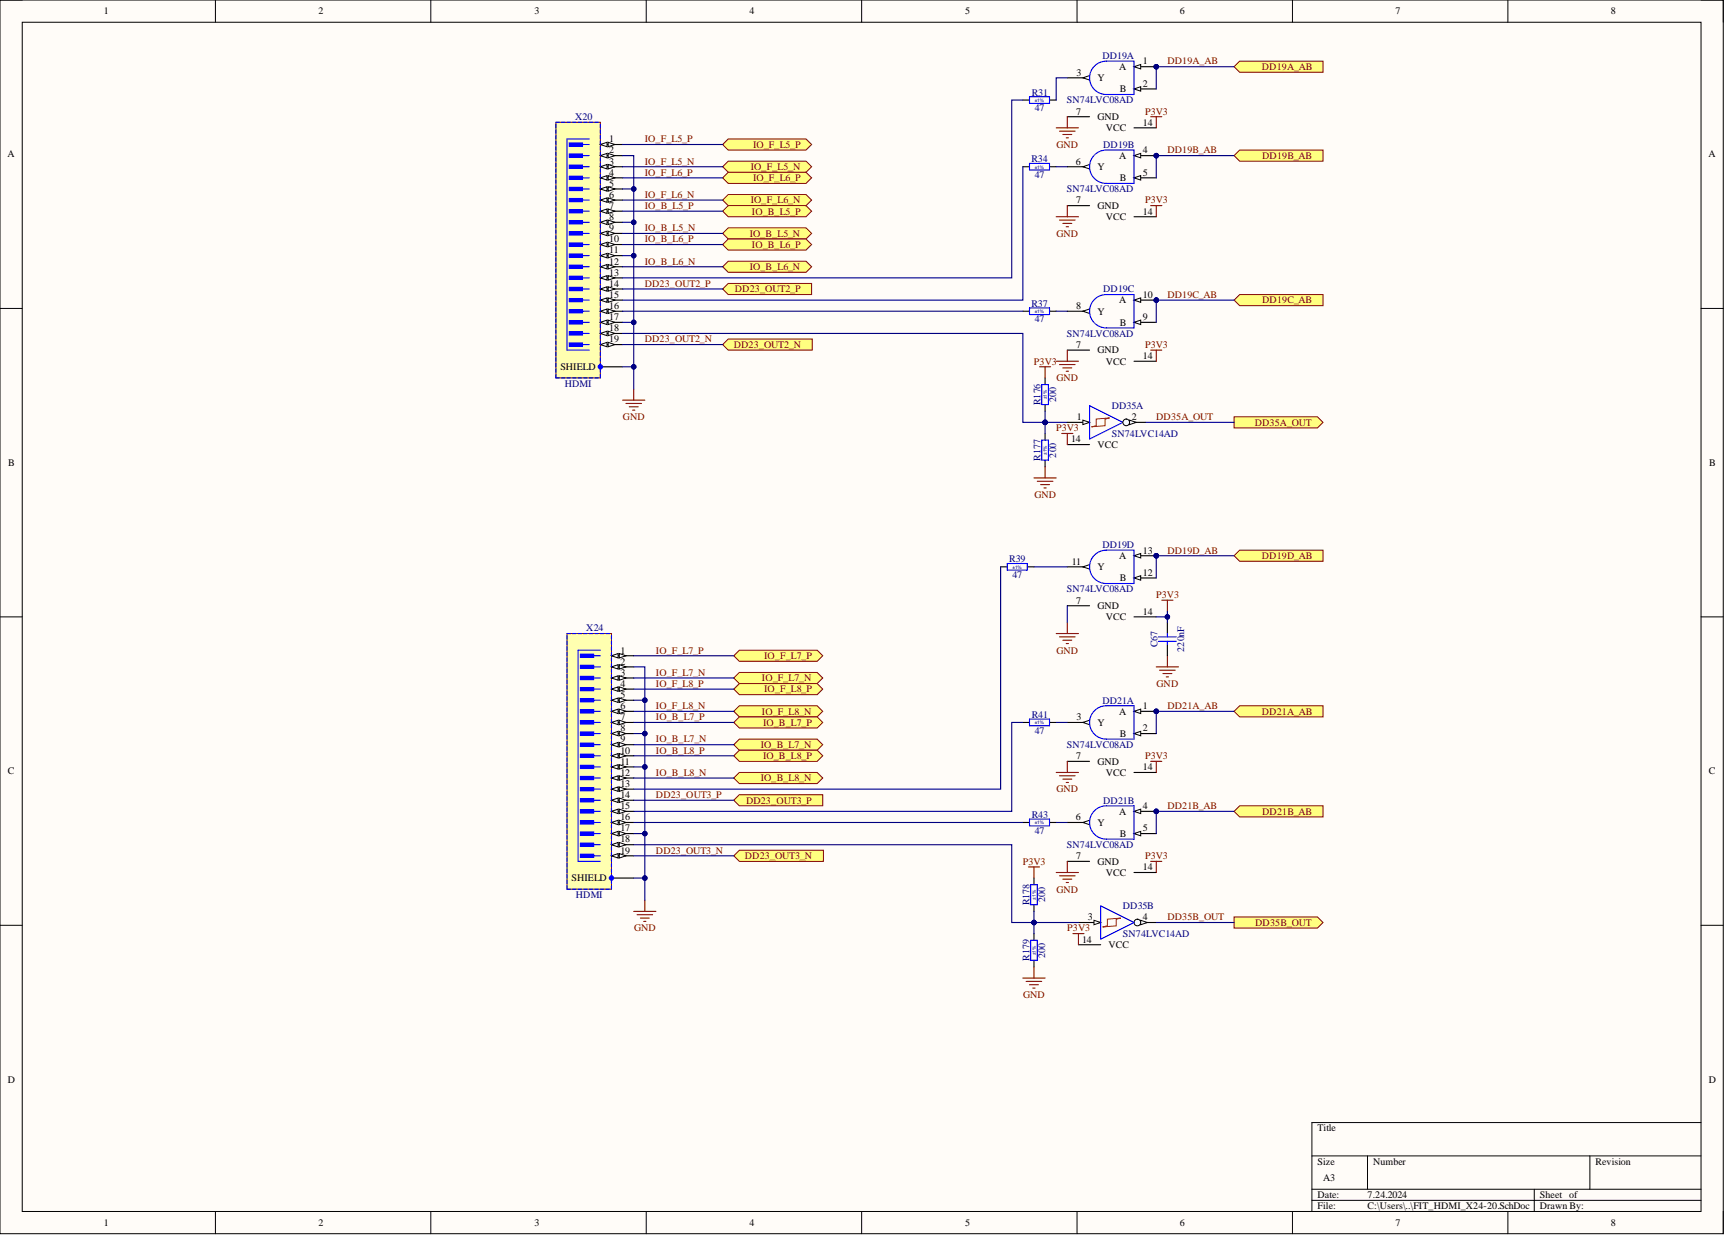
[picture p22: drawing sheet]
<svg xmlns="http://www.w3.org/2000/svg" width="393mm" height="282mm" viewBox="0 0 393 282" stroke-linecap="round" stroke-linejoin="round" font-family="sans-serif">
<defs><g id="words">
<g font-size="2.3">
<text x="23.7" y="3.3">1</text>
<text x="72.6" y="3.3">2</text>
<text x="121.9" y="3.3">3</text>
<text x="170.9" y="3.3">4</text>
<text x="220.1" y="3.3">5</text>
<text x="269.1" y="3.3">6</text>
<text x="318.2" y="3.3">7</text>
<text x="367.3" y="3.3">8</text>
<text x="245.5" y="17.2">3</text>
<text x="255.2" y="16">A</text>
<text x="260.6" y="14.7">1</text>
<text x="250.2" y="18.5">Y</text>
<text x="255.4" y="21">B</text>
<text x="260.6" y="19.8">2</text>
<text x="245.4" y="26.1">7</text>
<text x="250.2" y="27.4">GND</text>
<text x="252.2" y="29.9">VCC</text>
<text x="260.6" y="28.6">14</text>
<text x="1.7" y="35.9">A</text>
<text x="138.9" y="32.4">1</text>
<text x="138.9" y="35">2</text>
<text x="260.6" y="35">4</text>
<text x="389.6" y="35.9">A</text>
<text x="138.9" y="37.5">3</text>
<text x="138.9" y="40.1">4</text>
<text x="245.3" y="37.5">6</text>
<text x="250.2" y="38.8">Y</text>
<text x="255.2" y="36.3">A</text>
<text x="255.4" y="41.3">B</text>
<text x="260.6" y="40.1">5</text>
<text x="138.9" y="42.6">5</text>
<text x="138.9" y="45.1">6</text>
<text x="138.9" y="47.7">7</text>
<text x="245.4" y="46.4">7</text>
<text x="250.2" y="47.7">GND</text>
<text x="138.9" y="50.2">8</text>
<text x="138.9" y="52.7">9</text>
<text x="252.2" y="50.2">VCC</text>
<text x="260.6" y="48.9">14</text>
<text x="138.9" y="55.3">10</text>
<text x="138.9" y="57.8">11</text>
<text x="138.9" y="60.3">12</text>
<text x="138.9" y="62.9">13</text>
<text x="138.9" y="65.4">14</text>
<text x="138.9" y="67.9">15</text>
<text x="138.9" y="70.5">16</text>
<text x="245.4" y="70.5">8</text>
<text x="250.2" y="71.7">Y</text>
<text x="255.2" y="69.2">A</text>
<text x="260.6" y="67.9">10</text>
<text x="138.9" y="73">17</text>
<text x="138.9" y="75.5">18</text>
<text x="255.4" y="74.3">B</text>
<text x="260.6" y="73">9</text>
<text x="138.9" y="78.1">19</text>
<text x="245.4" y="79.3">7</text>
<text x="250.2" y="80.6">GND</text>
<text x="252.2" y="83.1">VCC</text>
<text x="260.6" y="81.9">14</text>
<text x="127.8" y="84.4">SHIELD</text>
<text x="245.6" y="95.8">1</text>
<text x="258.1" y="95.8">2</text>
<text x="244.2" y="100.9">14</text>
<text x="1.9" y="106.3">B</text>
<text x="250.2" y="102.2">VCC</text>
<text x="389.7" y="106.3">B</text>
<text x="244.4" y="128.8">11</text>
<text x="250.2" y="130">Y</text>
<text x="255.2" y="127.5">A</text>
<text x="260.6" y="126.2">13</text>
<text x="260.6" y="131.3">12</text>
<text x="245.4" y="137.6">7</text>
<text x="255.4" y="132.6">B</text>
<text x="250.2" y="138.9">GND</text>
<text x="252.2" y="141.4">VCC</text>
<text x="260.6" y="140.2">14</text>
<text x="141.5" y="149">1</text>
<text x="141.5" y="151.6">2</text>
<text x="141.5" y="154.1">3</text>
<text x="141.5" y="156.6">4</text>
<text x="141.5" y="159.2">5</text>
<text x="141.5" y="161.7">6</text>
<text x="260.6" y="161.7">1</text>
<text x="141.5" y="164.2">7</text>
<text x="141.5" y="166.8">8</text>
<text x="245.5" y="164.2">3</text>
<text x="250.2" y="165.5">Y</text>
<text x="255.2" y="163">A</text>
<text x="260.6" y="166.8">2</text>
<text x="141.5" y="169.3">9</text>
<text x="141.5" y="171.9">10</text>
<text x="245.4" y="173.1">7</text>
<text x="255.4" y="168.1">B</text>
<text x="1.8" y="176.6">C</text>
<text x="141.5" y="174.4">11</text>
<text x="141.5" y="176.9">12</text>
<text x="141.5" y="179.5">13</text>
<text x="250.2" y="174.4">GND</text>
<text x="252.2" y="176.9">VCC</text>
<text x="260.6" y="175.7">14</text>
<text x="389.7" y="176.6">C</text>
<text x="141.5" y="182">14</text>
<text x="141.5" y="184.5">15</text>
<text x="255.2" y="185.8">A</text>
<text x="260.6" y="184.5">4</text>
<text x="141.5" y="187.1">16</text>
<text x="141.5" y="189.6">17</text>
<text x="245.3" y="187.1">6</text>
<text x="250.2" y="188.3">Y</text>
<text x="255.4" y="190.9">B</text>
<text x="260.6" y="189.6">5</text>
<text x="141.5" y="192.1">18</text>
<text x="141.5" y="194.7">19</text>
<text x="245.4" y="195.9">7</text>
<text x="250.2" y="197.2">GND</text>
<text x="130.3" y="201">SHIELD</text>
<text x="252.2" y="199.7">VCC</text>
<text x="260.6" y="198.5">14</text>
<text x="248" y="209.9">3</text>
<text x="260.6" y="209.9">4</text>
<text x="246.8" y="214.9">14</text>
<text x="252.8" y="216.2">VCC</text>
<text x="1.8" y="247">D</text>
<text x="389.7" y="247">D</text>
<text x="300.4" y="258">Title</text>
<text x="300.4" y="265.6">Size</text>
<text x="301.7" y="269.4">A3</text>
<text x="313.1" y="265.6">Number</text>
<text x="363.8" y="265.6">Revision</text>
<text x="300.4" y="273.2">Date:</text>
<text x="300.4" y="275.8">File:</text>
<text x="311.8" y="273.2">7.24.2024</text>
<text x="311.8" y="275.8">C:\Users\..\FIT_HDMI_X24-20.SchDoc</text>
<text x="351.1" y="273.2">Sheet of</text>
<text x="351.1" y="275.8">Drawn By:</text>
<text x="23.7" y="279.6">1</text>
<text x="72.6" y="279.6">2</text>
<text x="121.9" y="279.6">3</text>
<text x="170.9" y="279.6">4</text>
<text x="220.1" y="279.6">5</text>
<text x="269.1" y="279.6">6</text>
<text x="318.2" y="279.6">7</text>
<text x="367.3" y="279.6">8</text>
</g>
<g font-size="2.3" fill="#000080">
<text x="251.4" y="13.4">DD19A</text>
<text x="235.3" y="21.8">R31</text>
<text x="243.3" y="23.6">SN74LVC08AD</text>
<text x="131.2" y="27.4">X20</text>
<text x="235.9" y="25.4">47</text>
<text x="251.6" y="33.7">DD19B</text>
<text x="235.2" y="37">R34</text>
<text x="235.9" y="40.6">47</text>
<text x="243.3" y="43.9">SN74LVC08AD</text>
<text x="235.2" y="70">R37</text>
<text x="251.6" y="66.7">DD19C</text>
<text x="235.9" y="73.5">47</text>
<text x="243.3" y="76.8">SN74LVC08AD</text>
<text x="128.8" y="88.2">HDMI</text>
<text x="237.3" y="92.4" transform="rotate(-90 237.3 92.4)">R176</text>
<text x="240.8" y="91.7" transform="rotate(-90 240.8 91.7)">200</text>
<text x="253.5" y="93.3">DD35A</text>
<text x="253.5" y="99.6">SN74LVC14AD</text>
<text x="237.3" y="105.1" transform="rotate(-90 237.3 105.1)">R177</text>
<text x="240.8" y="104.3" transform="rotate(-90 240.8 104.3)">200</text>
<text x="251.4" y="125">DD19D</text>
<text x="230.1" y="128.3">R39</text>
<text x="230.9" y="131.8">47</text>
<text x="243.3" y="135.1">SN74LVC08AD</text>
<text x="133.7" y="144">X24</text>
<text x="263.9" y="147.6" transform="rotate(-90 263.9 147.6)">C67</text>
<text x="270" y="148.6" transform="rotate(-90 270 148.6)">220nF</text>
<text x="251.4" y="160.4">DD21A</text>
<text x="235.3" y="163.7">R41</text>
<text x="235.9" y="167.3">47</text>
<text x="243.3" y="170.6">SN74LVC08AD</text>
<text x="251.6" y="183.3">DD21B</text>
<text x="235.3" y="186.6">R43</text>
<text x="235.9" y="190.1">47</text>
<text x="243.3" y="193.4">SN74LVC08AD</text>
<text x="131.3" y="204.8">HDMI</text>
<text x="234.8" y="206.5" transform="rotate(-90 234.8 206.5)">R178</text>
<text x="238.3" y="205.7" transform="rotate(-90 238.3 205.7)">200</text>
<text x="256.1" y="207.3">DD35B</text>
<text x="256.1" y="213.7">SN74LVC14AD</text>
<text x="234.8" y="219.2" transform="rotate(-90 234.8 219.2)">R179</text>
<text x="238.3" y="218.4" transform="rotate(-90 238.3 218.4)">200</text>
</g>
<g font-size="2.3" fill="#800000">
<text x="266.2" y="14.7">DD19A_AB</text>
<text x="287.7" y="16">DD19A_AB</text>
<text x="261.1" y="26.1">P3V3</text>
<text x="147" y="32.4">IO_F_L5_P</text>
<text x="171.7" y="33.7">IO_F_L5_P</text>
<text x="240.9" y="33.7">GND</text>
<text x="266.2" y="35">DD19B_AB</text>
<text x="147" y="37.5">IO_F_L5_N</text>
<text x="147" y="40.1">IO_F_L6_P</text>
<text x="171.2" y="38.8">IO_F_L5_N</text>
<text x="171.7" y="41.3">IO_F_L6_P</text>
<text x="287.8" y="36.3">DD19B_AB</text>
<text x="147" y="45.1">IO_F_L6_N</text>
<text x="147" y="47.7">IO_B_L5_P</text>
<text x="171.2" y="46.4">IO_F_L6_N</text>
<text x="261.1" y="46.4">P3V3</text>
<text x="147" y="52.7">IO_B_L5_N</text>
<text x="171" y="54">IO_B_L5_N</text>
<text x="171.5" y="48.9">IO_B_L5_P</text>
<text x="240.9" y="54">GND</text>
<text x="147" y="55.3">IO_B_L6_P</text>
<text x="171.5" y="56.5">IO_B_L6_P</text>
<text x="147" y="65.4">DD23_OUT2_P</text>
<text x="147" y="60.3">IO_B_L6_N</text>
<text x="171" y="61.6">IO_B_L6_N</text>
<text x="167.6" y="66.7">DD23_OUT2_P</text>
<text x="266.2" y="67.9">DD19C_AB</text>
<text x="287.8" y="69.2">DD19C_AB</text>
<text x="147" y="78.1">DD23_OUT2_N</text>
<text x="167.3" y="79.3">DD23_OUT2_N</text>
<text x="235.8" y="83.1">P3V3</text>
<text x="261.1" y="79.3">P3V3</text>
<text x="240.9" y="86.9">GND</text>
<text x="142.1" y="95.8">GND</text>
<text x="263.7" y="95.8">DD35A_OUT</text>
<text x="240.8" y="98.3">P3V3</text>
<text x="286.1" y="97.1">DD35A_OUT</text>
<text x="235.9" y="113.6">GND</text>
<text x="266.2" y="126.2">DD19D_AB</text>
<text x="287.7" y="127.5">DD19D_AB</text>
<text x="263.7" y="136.4">P3V3</text>
<text x="149.6" y="149">IO_F_L7_P</text>
<text x="240.9" y="149">GND</text>
<text x="149.6" y="154.1">IO_F_L7_N</text>
<text x="173.7" y="155.4">IO_F_L7_N</text>
<text x="174.3" y="150.3">IO_F_L7_P</text>
<text x="149.6" y="156.6">IO_F_L8_P</text>
<text x="149.6" y="161.7">IO_F_L8_N</text>
<text x="174.3" y="157.9">IO_F_L8_P</text>
<text x="263.7" y="156.6">GND</text>
<text x="266.2" y="161.7">DD21A_AB</text>
<text x="149.6" y="164.2">IO_B_L7_P</text>
<text x="173.7" y="163">IO_F_L8_N</text>
<text x="174" y="165.5">IO_B_L7_P</text>
<text x="287.7" y="163">DD21A_AB</text>
<text x="149.6" y="169.3">IO_B_L7_N</text>
<text x="149.6" y="171.9">IO_B_L8_P</text>
<text x="173.5" y="170.6">IO_B_L7_N</text>
<text x="174" y="173.1">IO_B_L8_P</text>
<text x="261.1" y="173.1">P3V3</text>
<text x="149.6" y="176.9">IO_B_L8_N</text>
<text x="173.5" y="178.2">IO_B_L8_N</text>
<text x="149.6" y="182">DD23_OUT3_P</text>
<text x="170.1" y="183.3">DD23_OUT3_P</text>
<text x="240.9" y="180.7">GND</text>
<text x="266.2" y="184.5">DD21B_AB</text>
<text x="287.8" y="185.8">DD21B_AB</text>
<text x="149.6" y="194.7">DD23_OUT3_N</text>
<text x="169.9" y="195.9">DD23_OUT3_N</text>
<text x="233.2" y="197.2">P3V3</text>
<text x="261.1" y="195.9">P3V3</text>
<text x="240.9" y="203.5">GND</text>
<text x="266.2" y="209.9">DD35B_OUT</text>
<text x="144.6" y="212.4">GND</text>
<text x="243.4" y="212.4">P3V3</text>
<text x="286.2" y="211.1">DD35B_OUT</text>
<text x="233.3" y="227.6">GND</text>
</g>
<g font-size="1.1" fill="#000080">
<text x="235.9" y="23.2">±1%</text>
<text x="235.9" y="38.4">±1%</text>
<text x="235.9" y="71.4">±1%</text>
<text x="238.7" y="91.1" transform="rotate(-90 238.7 91.1)">±1%</text>
<text x="238.7" y="103.8" transform="rotate(-90 238.7 103.8)">±1%</text>
<text x="230.9" y="129.7">±1%</text>
<text x="235.9" y="165.2">±1%</text>
<text x="235.9" y="188">±1%</text>
<text x="236.2" y="205.1" transform="rotate(-90 236.2 205.1)">±1%</text>
<text x="236.2" y="217.8" transform="rotate(-90 236.2 217.8)">±1%</text>
</g>
</g></defs>
<path d="M0 0h393v281.3h-393z" fill-rule="evenodd" fill="#fffcf8"/>
<path d="M0 0h393v281.3h-393z" fill="none" stroke="#000" stroke-width=".23"/>
<path d="M5.1 5.1h382.8v271.2h-382.8z" fill-rule="evenodd" fill="#fffcf8"/>
<g fill="none" stroke="#000" stroke-width=".23">
<path d="M0 0h5.1M5.1 5.1h382.8v271.2h-382.8zM49.1 0v5.1M98.2 0v5.1M147.4 0v5.1M196.5 0v5.1M245.6 0v5.1M294.7 0v5.1M343.8 0v5.1M387.9 0h5.1v5.1M0 70.3h5.1M387.9 70.3h5.1"/>
<path d="M0 140.7h5.1M387.9 140.7h5.1M0 211h5.1M387.9 211h5.1M387.9 256h-88.7v20.3M49.1 276.3v5M98.2 276.3v5M147.4 276.3v5M196.5 276.3v5M245.6 276.3v5M294.7 276.3v5M299.2 263.6h88.7"/>
<path d="M299.2 271.2h88.7M299.2 273.7h88.7M311.8 263.6v7.6M343.8 276.3v5M349.9 271.2v5.1M362.5 263.6v7.6M393 276.3v5"/>
</g>
<g fill="none" stroke="#000" stroke-width=".25">
<path d="M233.2 22.8h1.6M233.2 38h1.6M239.3 22.8h1.5M239.3 38h1.5M233.2 71h1.6M239.3 71h1.5M238.3 86.2v1.5M238.3 92.3v1.5M238.3 98.9v1.5M238.3 104.9v1.6M228.2 129.3h1.5M234.3 129.3h1.5"/>
<path d="M233.2 164.8h1.6M239.3 164.8h1.5M233.2 187.6h1.6M239.3 187.6h1.5M235.8 200.2v1.6M235.8 206.3v1.5M235.8 212.9v1.5M235.8 219v1.5"/>
</g>
<path d="M234.8 22.1h4.5v1.5h-4.5zM234.8 37.3h4.5v1.5h-4.5zM234.8 70.2h4.5v1.5h-4.5zM237.5 87.7h1.6v4.6h-1.6zM237.5 100.4h1.6v4.5h-1.6zM229.7 128.5h4.6v1.5h-4.6zM234.8 164h4.5v1.5h-4.5zM234.8 186.8h4.5v1.5h-4.5zM235 201.8h1.5v4.5h-1.5zM235 214.4h1.5v4.6h-1.5z" fill="none" stroke="#00f" stroke-width=".25"/>
<circle cx="263.7" cy="126.7" r=".51" fill="#000080"/>
<circle cx="263.7" cy="126.7" r=".51" fill="none" stroke="#000080" stroke-width=".23"/>
<path d="M243.4 129.3h5" fill="none" stroke="#000" stroke-width=".25"/>
<path d="M246.9 129.3l1.5-.5v1z" fill="#f8fcff"/>
<path d="M246.9 129.3l1.5-.5v1z" fill="none" stroke="#000" stroke-width=".23"/>
<path d="M258.6 126.7h5.1" fill="none" stroke="#000" stroke-width=".25"/>
<path d="M258.6 126.7l1.5-.5v1z" fill="#f8fcff"/>
<path d="M258.6 126.7l1.5-.5v1z" fill="none" stroke="#000" stroke-width=".23"/>
<circle cx="263.7" cy="126.7" r=".51" fill="#000080"/>
<circle cx="263.7" cy="126.7" r=".51" fill="none" stroke="#000080" stroke-width=".23"/>
<path d="M258.6 131.8h5.1" fill="none" stroke="#000" stroke-width=".25"/>
<path d="M258.6 131.8l1.5-.5v1z" fill="#f8fcff"/>
<path d="M258.6 131.8l1.5-.5v1z" fill="none" stroke="#000" stroke-width=".23"/>
<path d="M249.6 126.6a3.8 3.8 0 0 1 2.7-1.1h6.3v7.6h-6.3a3.8 3.8 0 0 1-3.6-2.4 3.8 3.8 0 0 1 .9-4.1z" fill="none" stroke="#00f" stroke-width=".25"/>
<path d="M243.4 138.1h5M258.6 140.7h5.1M245.9 215.4h5.1M258.6 210.4h5.1" fill="none" stroke="#000" stroke-width=".25"/>
<circle cx="259.3" cy="210.4" r=".76" fill="#f8fcff"/>
<circle cx="259.4" cy="210.4" r=".76" fill="none" stroke="#000" stroke-width=".23"/>
<path d="M260.1 209.9l1.5 .5-1.5 .5z" fill="#f8fcff"/>
<path d="M260.1 209.9l1.5 .5-1.5 .5z" fill="none" stroke="#000" stroke-width=".23"/>
<path d="M245.9 210.4h5.1" fill="none" stroke="#000" stroke-width=".25"/>
<path d="M249.5 209.9l1.5 .5-1.5 .5z" fill="#f8fcff"/>
<path d="M249.5 209.9l1.5 .5-1.5 .5z" fill="none" stroke="#000" stroke-width=".23"/>
<path d="M251 206.6l7.6 3.8-7.6 3.8z" fill="none" stroke="#00f" stroke-width=".25"/>
<path d="M252.5 209.6l3-.2-1 .2v1.5l-3 .3 1-.3z" fill="none" stroke="#f00" stroke-width=".23"/>
<g fill="none" stroke="#800000" stroke-width=".25">
<path d="M142 91.3h5M142.7 92h3.6M143.5 92.8h2M144.3 93.5h.5M144.5 88.7v2.6M237 83.6h2.6M238.3 83.6v2.6M235.8 109h5M236.5 109.8h3.6M237.3 110.5h2M238.1 111.3h.5M238.3 106.5v2.5"/>
<path d="M264.9 136.9h2.6M266.2 136.9v2.5M240.8 144.5h5.1M241.6 145.2h3.6M242.4 146h2M243.1 146.8h.5M243.4 141.9v2.6M263.7 152.1h5M264.4 152.8h3.6M265.2 153.6h2M265.9 154.4h.5M266.2 149.5v2.6"/>
<path d="M234.5 197.7h2.5M235.8 197.7v2.5M233.2 223.1h5.1M234 223.8h3.5M234.8 224.6h2M235.5 225.3h.5M235.8 220.5v2.6"/>
</g>
<path d="M126.8 27.9h10.1v58.3h-10.1z" fill-rule="evenodd" fill="#ffffb0"/>
<path d="M126.8 27.9h10.1v58.3h-10.1z" fill="none" stroke="#800000" stroke-width=".23"/>
<path d="M136.9 33h5.1" fill="none" stroke="#000" stroke-width=".25"/>
<path d="M136.9 33l1.5-.6v1.1z" fill="#f8fcff"/>
<path d="M136.9 33l1.5-.6v1.1z" fill="none" stroke="#000" stroke-width=".23"/>
<path d="M138.7 32.4l1.5 .6-1.5 .5z" fill="#f8fcff"/>
<path d="M138.7 32.4l1.5 .6-1.5 .5z" fill="none" stroke="#000" stroke-width=".23"/>
<path d="M136.9 35.5h5.1" fill="none" stroke="#000" stroke-width=".25"/>
<path d="M136.9 35.5l1.5-.5v1z" fill="#f8fcff"/>
<path d="M136.9 35.5l1.5-.5v1z" fill="none" stroke="#000" stroke-width=".23"/>
<path d="M138.7 35l1.5 .5-1.5 .5z" fill="#f8fcff"/>
<path d="M138.7 35l1.5 .5-1.5 .5z" fill="none" stroke="#000" stroke-width=".23"/>
<path d="M136.9 38h5.1" fill="none" stroke="#000" stroke-width=".25"/>
<path d="M136.9 38l1.5-.5v1z" fill="#f8fcff"/>
<path d="M136.9 38l1.5-.5v1z" fill="none" stroke="#000" stroke-width=".23"/>
<path d="M138.7 37.5l1.5 .5-1.5 .5z" fill="#f8fcff"/>
<path d="M138.7 37.5l1.5 .5-1.5 .5z" fill="none" stroke="#000" stroke-width=".23"/>
<path d="M136.9 40.6h5.1" fill="none" stroke="#000" stroke-width=".25"/>
<path d="M136.9 40.6l1.5-.5v1z" fill="#f8fcff"/>
<path d="M136.9 40.6l1.5-.5v1z" fill="none" stroke="#000" stroke-width=".23"/>
<path d="M138.7 40.1l1.5 .5-1.5 .5z" fill="#f8fcff"/>
<path d="M138.7 40.1l1.5 .5-1.5 .5z" fill="none" stroke="#000" stroke-width=".23"/>
<path d="M136.9 43.1h5.1" fill="none" stroke="#000" stroke-width=".25"/>
<path d="M136.9 43.1l1.5-.5v1z" fill="#f8fcff"/>
<path d="M136.9 43.1l1.5-.5v1z" fill="none" stroke="#000" stroke-width=".23"/>
<path d="M138.7 42.6l1.5 .5-1.5 .5z" fill="#f8fcff"/>
<path d="M138.7 42.6l1.5 .5-1.5 .5z" fill="none" stroke="#000" stroke-width=".23"/>
<path d="M136.9 45.6h5.1" fill="none" stroke="#000" stroke-width=".25"/>
<path d="M136.9 45.6l1.5-.5v1z" fill="#f8fcff"/>
<path d="M136.9 45.6l1.5-.5v1z" fill="none" stroke="#000" stroke-width=".23"/>
<path d="M138.7 45.1l1.5 .5-1.5 .5z" fill="#f8fcff"/>
<path d="M138.7 45.1l1.5 .5-1.5 .5z" fill="none" stroke="#000" stroke-width=".23"/>
<path d="M136.9 48.2h5.1" fill="none" stroke="#000" stroke-width=".25"/>
<path d="M136.9 48.2l1.5-.5v1z" fill="#f8fcff"/>
<path d="M136.9 48.2l1.5-.5v1z" fill="none" stroke="#000" stroke-width=".23"/>
<path d="M138.7 47.7l1.5 .5-1.5 .5z" fill="#f8fcff"/>
<path d="M138.7 47.7l1.5 .5-1.5 .5z" fill="none" stroke="#000" stroke-width=".23"/>
<path d="M136.9 50.7h5.1" fill="none" stroke="#000" stroke-width=".25"/>
<path d="M136.9 50.7l1.5-.5v1z" fill="#f8fcff"/>
<path d="M136.9 50.7l1.5-.5v1z" fill="none" stroke="#000" stroke-width=".23"/>
<path d="M138.7 50.2l1.5 .5-1.5 .5z" fill="#f8fcff"/>
<path d="M138.7 50.2l1.5 .5-1.5 .5z" fill="none" stroke="#000" stroke-width=".23"/>
<path d="M136.9 53.2h5.1" fill="none" stroke="#000" stroke-width=".25"/>
<path d="M136.9 53.2l1.5-.5v1z" fill="#f8fcff"/>
<path d="M136.9 53.2l1.5-.5v1z" fill="none" stroke="#000" stroke-width=".23"/>
<path d="M138.7 52.7l1.5 .5-1.5 .5z" fill="#f8fcff"/>
<path d="M138.7 52.7l1.5 .5-1.5 .5z" fill="none" stroke="#000" stroke-width=".23"/>
<path d="M136.9 55.8h5.1" fill="none" stroke="#000" stroke-width=".25"/>
<path d="M136.9 55.8l1.5-.5v1z" fill="#f8fcff"/>
<path d="M136.9 55.8l1.5-.5v1z" fill="none" stroke="#000" stroke-width=".23"/>
<path d="M138.7 55.3l1.5 .5-1.5 .5z" fill="#f8fcff"/>
<path d="M138.7 55.3l1.5 .5-1.5 .5z" fill="none" stroke="#000" stroke-width=".23"/>
<path d="M136.9 58.3h5.1" fill="none" stroke="#000" stroke-width=".25"/>
<path d="M136.9 58.3l1.5-.5v1z" fill="#f8fcff"/>
<path d="M136.9 58.3l1.5-.5v1z" fill="none" stroke="#000" stroke-width=".23"/>
<path d="M138.7 57.8l1.5 .5-1.5 .5z" fill="#f8fcff"/>
<path d="M138.7 57.8l1.5 .5-1.5 .5z" fill="none" stroke="#000" stroke-width=".23"/>
<path d="M136.9 60.8h5.1" fill="none" stroke="#000" stroke-width=".25"/>
<path d="M136.9 60.8l1.5-.5v1z" fill="#f8fcff"/>
<path d="M136.9 60.8l1.5-.5v1z" fill="none" stroke="#000" stroke-width=".23"/>
<path d="M138.7 60.3l1.5 .5-1.5 .5z" fill="#f8fcff"/>
<path d="M138.7 60.3l1.5 .5-1.5 .5z" fill="none" stroke="#000" stroke-width=".23"/>
<path d="M136.9 63.4h5.1" fill="none" stroke="#000" stroke-width=".25"/>
<path d="M136.9 63.4l1.5-.5v1z" fill="#f8fcff"/>
<path d="M136.9 63.4l1.5-.5v1z" fill="none" stroke="#000" stroke-width=".23"/>
<path d="M138.7 62.9l1.5 .5-1.5 .5z" fill="#f8fcff"/>
<path d="M138.7 62.9l1.5 .5-1.5 .5z" fill="none" stroke="#000" stroke-width=".23"/>
<path d="M136.9 65.9h5.1" fill="none" stroke="#000" stroke-width=".25"/>
<path d="M136.9 65.9l1.5-.5v1z" fill="#f8fcff"/>
<path d="M136.9 65.9l1.5-.5v1z" fill="none" stroke="#000" stroke-width=".23"/>
<path d="M138.7 65.4l1.5 .5-1.5 .5z" fill="#f8fcff"/>
<path d="M138.7 65.4l1.5 .5-1.5 .5z" fill="none" stroke="#000" stroke-width=".23"/>
<path d="M136.9 68.4h5.1" fill="none" stroke="#000" stroke-width=".25"/>
<path d="M136.9 68.4l1.5-.5v1z" fill="#f8fcff"/>
<path d="M136.9 68.4l1.5-.5v1z" fill="none" stroke="#000" stroke-width=".23"/>
<path d="M138.7 67.9l1.5 .5-1.5 .5z" fill="#f8fcff"/>
<path d="M138.7 67.9l1.5 .5-1.5 .5z" fill="none" stroke="#000" stroke-width=".23"/>
<path d="M136.9 71h5.1" fill="none" stroke="#000" stroke-width=".25"/>
<path d="M136.9 71l1.5-.5v1z" fill="#f8fcff"/>
<path d="M136.9 71l1.5-.5v1z" fill="none" stroke="#000" stroke-width=".23"/>
<path d="M138.7 70.5l1.5 .5-1.5 .5z" fill="#f8fcff"/>
<path d="M138.7 70.5l1.5 .5-1.5 .5z" fill="none" stroke="#000" stroke-width=".23"/>
<path d="M136.9 73.5h5.1" fill="none" stroke="#000" stroke-width=".25"/>
<path d="M136.9 73.5l1.5-.5v1z" fill="#f8fcff"/>
<path d="M136.9 73.5l1.5-.5v1z" fill="none" stroke="#000" stroke-width=".23"/>
<path d="M138.7 73l1.5 .5-1.5 .5z" fill="#f8fcff"/>
<path d="M138.7 73l1.5 .5-1.5 .5z" fill="none" stroke="#000" stroke-width=".23"/>
<path d="M136.9 76h5.1" fill="none" stroke="#000" stroke-width=".25"/>
<path d="M136.9 76l1.5-.5v1.1z" fill="#f8fcff"/>
<path d="M136.9 76l1.5-.5v1.1z" fill="none" stroke="#000" stroke-width=".23"/>
<path d="M138.7 75.5l1.5 .5-1.5 .6z" fill="#f8fcff"/>
<path d="M138.7 75.5l1.5 .5-1.5 .6z" fill="none" stroke="#000" stroke-width=".23"/>
<path d="M136.9 78.6h5.1" fill="none" stroke="#000" stroke-width=".25"/>
<path d="M136.9 78.6l1.5-.5v1z" fill="#f8fcff"/>
<path d="M136.9 78.6l1.5-.5v1z" fill="none" stroke="#000" stroke-width=".23"/>
<path d="M138.7 78.1l1.5 .5-1.5 .5z" fill="#f8fcff"/>
<path d="M138.7 78.1l1.5 .5-1.5 .5z" fill="none" stroke="#000" stroke-width=".23"/>
<path d="M136.9 83.6h5.1" fill="none" stroke="#000" stroke-width=".25"/>
<g fill="none" stroke="#00f" stroke-width=".25">
<path d="M126.8 28.4v.8M126.8 29.6v.8M126.8 30.9v.8M126.8 32.2v.8M126.8 33.4v.8M126.8 34.7v.8M126.8 36v.8M126.8 37.2v.8M126.8 38.5v.8M126.8 39.8v.8M126.8 27.9h.8M128 27.9h.8"/>
<path d="M129.3 27.9h.8M130.6 27.9h.8M131.8 27.9h.8M133.1 27.9h.8M134.4 27.9h.8M135.6 27.9h.8M136.9 28.4v.8M136.9 29.6v.8M136.9 30.9v.8M136.9 32.2v.8M136.9 33.4v.8M136.9 34.7v.8"/>
<path d="M136.9 36v.8M136.9 37.2v.8M136.9 38.5v.8M136.9 39.8v.8M126.8 41v.8M126.8 42.3v.8M126.8 43.6v.8M126.8 44.8v.8M126.8 46.1v.8M126.8 47.4v.8M126.8 48.6v.8M126.8 49.9v.8"/>
<path d="M126.8 51.2v.8M126.8 52.4v.8M126.8 53.7v.8M126.8 55v.8M126.8 56.2v.8M126.8 57.5v.8M126.8 58.8v.8M136.9 41v.8M136.9 42.3v.8M136.9 43.6v.8M136.9 44.8v.8M136.9 46.1v.8"/>
<path d="M136.9 47.4v.8M136.9 48.6v.8M136.9 49.9v.8M136.9 51.2v.8M136.9 52.4v.8M136.9 53.7v.8M136.9 55v.8M136.9 56.2v.8M136.9 57.5v.8M136.9 58.8v.8M126.8 60v.8M126.8 61.3v.8"/>
<path d="M126.8 62.6v.8M126.8 63.8v.8M126.8 65.1v.8M126.8 66.4v.8M126.8 67.6v.8M126.8 68.9v.8M126.8 70.2v.8M126.8 71.4v.8M126.8 72.7v.8M126.8 74v.8M126.8 75.3v.7M126.8 76.5v.8"/>
<path d="M126.8 77.8v.8M126.8 79.1v.7M136.9 60v.8M136.9 61.3v.8M136.9 62.6v.8M136.9 63.8v.8M136.9 65.1v.8M136.9 66.4v.8M136.9 67.6v.8M136.9 68.9v.8M136.9 70.2v.8M136.9 71.4v.8"/>
<path d="M136.9 72.7v.8M136.9 74v.8M136.9 75.3v.7M136.9 76.5v.8M136.9 77.8v.8M136.9 79.1v.7M126.8 80.3v.8M126.8 81.6v.8M126.8 82.9v.7M126.8 84.1v.8M126.8 85.4v.8h.8M128 86.2h.8"/>
<path d="M129.3 86.2h.8M130.6 86.2h.8M131.8 86.2h.8M133.1 86.2h.8M134.4 86.2h.8M135.6 86.2h.8M136.9 80.3v.8M136.9 81.6v.8M136.9 82.9v.7M136.9 84.1v.8M136.9 85.4v.8"/>
</g>
<circle cx="136.9" cy="83.6" r=".51" fill="#00f"/>
<circle cx="136.9" cy="83.6" r=".51" fill="none" stroke="#00f" stroke-width=".23"/>
<path d="M129.3 31.7h5.1" fill="none" stroke="#00f" stroke-width=".25"/>
<path d="M129.8 32.6h3v.7h-3z" fill-rule="evenodd" fill="#00f"/>
<path d="M129.8 32.6h3v.7h-3z" fill="none" stroke="#00f" stroke-width=".23"/>
<path d="M129.3 31.7v48.1M131.8 33h2.6" fill="none" stroke="#00f" stroke-width=".25"/>
<path d="M129.8 35.1h3v.8h-3z" fill-rule="evenodd" fill="#00f"/>
<path d="M129.8 35.1h3v.8h-3z" fill="none" stroke="#00f" stroke-width=".23"/>
<path d="M131.8 35.5h2.6" fill="none" stroke="#00f" stroke-width=".25"/>
<path d="M129.8 37.6h3v.8h-3z" fill-rule="evenodd" fill="#00f"/>
<path d="M129.8 37.6h3v.8h-3z" fill="none" stroke="#00f" stroke-width=".23"/>
<path d="M131.8 38h2.6" fill="none" stroke="#00f" stroke-width=".25"/>
<path d="M129.8 40.2h3v.7h-3z" fill-rule="evenodd" fill="#00f"/>
<path d="M129.8 40.2h3v.7h-3z" fill="none" stroke="#00f" stroke-width=".23"/>
<path d="M131.8 40.6h2.6" fill="none" stroke="#00f" stroke-width=".25"/>
<path d="M129.8 42.7h3v.8h-3z" fill-rule="evenodd" fill="#00f"/>
<path d="M129.8 42.7h3v.8h-3z" fill="none" stroke="#00f" stroke-width=".23"/>
<path d="M131.8 43.1h2.6" fill="none" stroke="#00f" stroke-width=".25"/>
<path d="M129.8 45.2h3v.8h-3z" fill-rule="evenodd" fill="#00f"/>
<path d="M129.8 45.2h3v.8h-3z" fill="none" stroke="#00f" stroke-width=".23"/>
<path d="M131.8 45.6h2.6" fill="none" stroke="#00f" stroke-width=".25"/>
<path d="M129.8 47.8h3v.7h-3z" fill-rule="evenodd" fill="#00f"/>
<path d="M129.8 47.8h3v.7h-3z" fill="none" stroke="#00f" stroke-width=".23"/>
<path d="M131.8 48.2h2.6" fill="none" stroke="#00f" stroke-width=".25"/>
<path d="M129.8 50.3h3v.8h-3z" fill-rule="evenodd" fill="#00f"/>
<path d="M129.8 50.3h3v.8h-3z" fill="none" stroke="#00f" stroke-width=".23"/>
<path d="M131.8 50.7h2.6" fill="none" stroke="#00f" stroke-width=".25"/>
<path d="M129.8 52.9h3v.7h-3z" fill-rule="evenodd" fill="#00f"/>
<path d="M129.8 52.9h3v.7h-3z" fill="none" stroke="#00f" stroke-width=".23"/>
<path d="M131.8 53.2h2.6" fill="none" stroke="#00f" stroke-width=".25"/>
<path d="M129.8 55.4h3v.7h-3z" fill-rule="evenodd" fill="#00f"/>
<path d="M129.8 55.4h3v.7h-3z" fill="none" stroke="#00f" stroke-width=".23"/>
<path d="M131.8 55.8h2.6" fill="none" stroke="#00f" stroke-width=".25"/>
<path d="M129.8 57.9h3v.8h-3z" fill-rule="evenodd" fill="#00f"/>
<path d="M129.8 57.9h3v.8h-3z" fill="none" stroke="#00f" stroke-width=".23"/>
<path d="M131.8 58.3h2.6" fill="none" stroke="#00f" stroke-width=".25"/>
<path d="M129.8 60.5h3v.7h-3z" fill-rule="evenodd" fill="#00f"/>
<path d="M129.8 60.5h3v.7h-3z" fill="none" stroke="#00f" stroke-width=".23"/>
<path d="M131.8 60.8h2.6" fill="none" stroke="#00f" stroke-width=".25"/>
<path d="M129.8 63h3v.8h-3z" fill-rule="evenodd" fill="#00f"/>
<path d="M129.8 63h3v.8h-3z" fill="none" stroke="#00f" stroke-width=".23"/>
<path d="M131.8 63.4h2.6" fill="none" stroke="#00f" stroke-width=".25"/>
<path d="M129.8 65.5h3v.8h-3z" fill-rule="evenodd" fill="#00f"/>
<path d="M129.8 65.5h3v.8h-3z" fill="none" stroke="#00f" stroke-width=".23"/>
<path d="M131.8 65.9h2.6" fill="none" stroke="#00f" stroke-width=".25"/>
<path d="M129.8 68.1h3v.7h-3z" fill-rule="evenodd" fill="#00f"/>
<path d="M129.8 68.1h3v.7h-3z" fill="none" stroke="#00f" stroke-width=".23"/>
<path d="M131.8 68.4h2.6" fill="none" stroke="#00f" stroke-width=".25"/>
<path d="M129.8 70.6h3v.8h-3z" fill-rule="evenodd" fill="#00f"/>
<path d="M129.8 70.6h3v.8h-3z" fill="none" stroke="#00f" stroke-width=".23"/>
<path d="M131.8 71h2.6" fill="none" stroke="#00f" stroke-width=".25"/>
<path d="M129.8 73.1h3v.8h-3z" fill-rule="evenodd" fill="#00f"/>
<path d="M129.8 73.1h3v.8h-3z" fill="none" stroke="#00f" stroke-width=".23"/>
<path d="M131.8 73.5h2.6" fill="none" stroke="#00f" stroke-width=".25"/>
<path d="M129.8 75.7h3v.7h-3z" fill-rule="evenodd" fill="#00f"/>
<path d="M129.8 75.7h3v.7h-3z" fill="none" stroke="#00f" stroke-width=".23"/>
<path d="M131.8 76h2.6" fill="none" stroke="#00f" stroke-width=".25"/>
<path d="M129.8 78.2h3v.8h-3z" fill-rule="evenodd" fill="#00f"/>
<path d="M129.8 78.2h3v.8h-3z" fill="none" stroke="#00f" stroke-width=".23"/>
<path d="M129.3 79.8h5.1M131.8 78.6h2.6" fill="none" stroke="#00f" stroke-width=".25"/>
<path d="M129.3 144.5h10.1v58.3h-10.1z" fill-rule="evenodd" fill="#ffffb0"/>
<path d="M129.3 144.5h10.1v58.3h-10.1z" fill="none" stroke="#800000" stroke-width=".23"/>
<path d="M139.4 149.5h5.1" fill="none" stroke="#000" stroke-width=".25"/>
<path d="M139.4 149.5l1.6-.5v1.1z" fill="#f8fcff"/>
<path d="M139.4 149.5l1.6-.5v1.1z" fill="none" stroke="#000" stroke-width=".23"/>
<path d="M141.2 149l1.5 .5-1.5 .6z" fill="#f8fcff"/>
<path d="M141.2 149l1.5 .5-1.5 .6z" fill="none" stroke="#000" stroke-width=".23"/>
<path d="M139.4 152.1h5.1" fill="none" stroke="#000" stroke-width=".25"/>
<path d="M139.4 152.1l1.6-.5v1z" fill="#f8fcff"/>
<path d="M139.4 152.1l1.6-.5v1z" fill="none" stroke="#000" stroke-width=".23"/>
<path d="M141.2 151.6l1.5 .5-1.5 .5z" fill="#f8fcff"/>
<path d="M141.2 151.6l1.5 .5-1.5 .5z" fill="none" stroke="#000" stroke-width=".23"/>
<path d="M139.4 154.6h5.1" fill="none" stroke="#000" stroke-width=".25"/>
<path d="M139.4 154.6l1.6-.5v1z" fill="#f8fcff"/>
<path d="M139.4 154.6l1.6-.5v1z" fill="none" stroke="#000" stroke-width=".23"/>
<path d="M141.2 154.1l1.5 .5-1.5 .5z" fill="#f8fcff"/>
<path d="M141.2 154.1l1.5 .5-1.5 .5z" fill="none" stroke="#000" stroke-width=".23"/>
<path d="M139.4 157.2h5.1" fill="none" stroke="#000" stroke-width=".25"/>
<path d="M139.4 157.2l1.6-.6v1.1z" fill="#f8fcff"/>
<path d="M139.4 157.2l1.6-.6v1.1z" fill="none" stroke="#000" stroke-width=".23"/>
<path d="M141.2 156.6l1.5 .6-1.5 .5z" fill="#f8fcff"/>
<path d="M141.2 156.6l1.5 .6-1.5 .5z" fill="none" stroke="#000" stroke-width=".23"/>
<path d="M139.4 159.7h5.1" fill="none" stroke="#000" stroke-width=".25"/>
<path d="M139.4 159.7l1.6-.5v1z" fill="#f8fcff"/>
<path d="M139.4 159.7l1.6-.5v1z" fill="none" stroke="#000" stroke-width=".23"/>
<path d="M141.2 159.2l1.5 .5-1.5 .5z" fill="#f8fcff"/>
<path d="M141.2 159.2l1.5 .5-1.5 .5z" fill="none" stroke="#000" stroke-width=".23"/>
<path d="M139.4 162.2h5.1" fill="none" stroke="#000" stroke-width=".25"/>
<path d="M139.4 162.2l1.6-.5v1z" fill="#f8fcff"/>
<path d="M139.4 162.2l1.6-.5v1z" fill="none" stroke="#000" stroke-width=".23"/>
<path d="M141.2 161.7l1.5 .5-1.5 .5z" fill="#f8fcff"/>
<path d="M141.2 161.7l1.5 .5-1.5 .5z" fill="none" stroke="#000" stroke-width=".23"/>
<path d="M139.4 164.8h5.1" fill="none" stroke="#000" stroke-width=".25"/>
<path d="M139.4 164.8l1.6-.6v1.1z" fill="#f8fcff"/>
<path d="M139.4 164.8l1.6-.6v1.1z" fill="none" stroke="#000" stroke-width=".23"/>
<path d="M141.2 164.2l1.5 .6-1.5 .5z" fill="#f8fcff"/>
<path d="M141.2 164.2l1.5 .6-1.5 .5z" fill="none" stroke="#000" stroke-width=".23"/>
<path d="M139.4 167.3h5.1" fill="none" stroke="#000" stroke-width=".25"/>
<path d="M139.4 167.3l1.6-.5v1z" fill="#f8fcff"/>
<path d="M139.4 167.3l1.6-.5v1z" fill="none" stroke="#000" stroke-width=".23"/>
<path d="M141.2 166.8l1.5 .5-1.5 .5z" fill="#f8fcff"/>
<path d="M141.2 166.8l1.5 .5-1.5 .5z" fill="none" stroke="#000" stroke-width=".23"/>
<path d="M139.4 169.8h5.1" fill="none" stroke="#000" stroke-width=".25"/>
<path d="M139.4 169.8l1.6-.5v1z" fill="#f8fcff"/>
<path d="M139.4 169.8l1.6-.5v1z" fill="none" stroke="#000" stroke-width=".23"/>
<path d="M141.2 169.3l1.5 .5-1.5 .5z" fill="#f8fcff"/>
<path d="M141.2 169.3l1.5 .5-1.5 .5z" fill="none" stroke="#000" stroke-width=".23"/>
<path d="M139.4 172.4h5.1" fill="none" stroke="#000" stroke-width=".25"/>
<path d="M139.4 172.4l1.6-.5v1z" fill="#f8fcff"/>
<path d="M139.4 172.4l1.6-.5v1z" fill="none" stroke="#000" stroke-width=".23"/>
<path d="M141.2 171.9l1.5 .5-1.5 .5z" fill="#f8fcff"/>
<path d="M141.2 171.9l1.5 .5-1.5 .5z" fill="none" stroke="#000" stroke-width=".23"/>
<path d="M139.4 174.9h5.1" fill="none" stroke="#000" stroke-width=".25"/>
<path d="M139.4 174.9l1.6-.5v1z" fill="#f8fcff"/>
<path d="M139.4 174.9l1.6-.5v1z" fill="none" stroke="#000" stroke-width=".23"/>
<path d="M141.2 174.4l1.5 .5-1.5 .5z" fill="#f8fcff"/>
<path d="M141.2 174.4l1.5 .5-1.5 .5z" fill="none" stroke="#000" stroke-width=".23"/>
<path d="M139.4 177.4h5.1" fill="none" stroke="#000" stroke-width=".25"/>
<path d="M139.4 177.4l1.6-.5v1z" fill="#f8fcff"/>
<path d="M139.4 177.4l1.6-.5v1z" fill="none" stroke="#000" stroke-width=".23"/>
<path d="M141.2 176.9l1.5 .5-1.5 .5z" fill="#f8fcff"/>
<path d="M141.2 176.9l1.5 .5-1.5 .5z" fill="none" stroke="#000" stroke-width=".23"/>
<path d="M139.4 180h5.1" fill="none" stroke="#000" stroke-width=".25"/>
<path d="M139.4 180l1.6-.5v1z" fill="#f8fcff"/>
<path d="M139.4 180l1.6-.5v1z" fill="none" stroke="#000" stroke-width=".23"/>
<path d="M141.2 179.5l1.5 .5-1.5 .5z" fill="#f8fcff"/>
<path d="M141.2 179.5l1.5 .5-1.5 .5z" fill="none" stroke="#000" stroke-width=".23"/>
<path d="M139.4 182.5h5.1" fill="none" stroke="#000" stroke-width=".25"/>
<path d="M139.4 182.5l1.6-.5v1z" fill="#f8fcff"/>
<path d="M139.4 182.5l1.6-.5v1z" fill="none" stroke="#000" stroke-width=".23"/>
<path d="M141.2 182l1.5 .5-1.5 .5z" fill="#f8fcff"/>
<path d="M141.2 182l1.5 .5-1.5 .5z" fill="none" stroke="#000" stroke-width=".23"/>
<path d="M139.4 185h5.1" fill="none" stroke="#000" stroke-width=".25"/>
<path d="M139.4 185l1.6-.5v1z" fill="#f8fcff"/>
<path d="M139.4 185l1.6-.5v1z" fill="none" stroke="#000" stroke-width=".23"/>
<path d="M141.2 184.5l1.5 .5-1.5 .5z" fill="#f8fcff"/>
<path d="M141.2 184.5l1.5 .5-1.5 .5z" fill="none" stroke="#000" stroke-width=".23"/>
<path d="M139.4 187.6h5.1" fill="none" stroke="#000" stroke-width=".25"/>
<path d="M139.4 187.6l1.6-.5v1z" fill="#f8fcff"/>
<path d="M139.4 187.6l1.6-.5v1z" fill="none" stroke="#000" stroke-width=".23"/>
<path d="M141.2 187.1l1.5 .5-1.5 .5z" fill="#f8fcff"/>
<path d="M141.2 187.1l1.5 .5-1.5 .5z" fill="none" stroke="#000" stroke-width=".23"/>
<path d="M139.4 190.1h5.1" fill="none" stroke="#000" stroke-width=".25"/>
<path d="M139.4 190.1l1.6-.5v1z" fill="#f8fcff"/>
<path d="M139.4 190.1l1.6-.5v1z" fill="none" stroke="#000" stroke-width=".23"/>
<path d="M141.2 189.6l1.5 .5-1.5 .5z" fill="#f8fcff"/>
<path d="M141.2 189.6l1.5 .5-1.5 .5z" fill="none" stroke="#000" stroke-width=".23"/>
<path d="M139.4 192.6h5.1" fill="none" stroke="#000" stroke-width=".25"/>
<path d="M139.4 192.6l1.6-.5v1z" fill="#f8fcff"/>
<path d="M139.4 192.6l1.6-.5v1z" fill="none" stroke="#000" stroke-width=".23"/>
<path d="M141.2 192.1l1.5 .5-1.5 .5z" fill="#f8fcff"/>
<path d="M141.2 192.1l1.5 .5-1.5 .5z" fill="none" stroke="#000" stroke-width=".23"/>
<path d="M139.4 195.2h5.1" fill="none" stroke="#000" stroke-width=".25"/>
<path d="M139.4 195.2l1.6-.5v1z" fill="#f8fcff"/>
<path d="M139.4 195.2l1.6-.5v1z" fill="none" stroke="#000" stroke-width=".23"/>
<path d="M141.2 194.7l1.5 .5-1.5 .5z" fill="#f8fcff"/>
<path d="M141.2 194.7l1.5 .5-1.5 .5z" fill="none" stroke="#000" stroke-width=".23"/>
<path d="M139.4 200.2h5.1" fill="none" stroke="#000" stroke-width=".25"/>
<g fill="none" stroke="#00f" stroke-width=".25">
<path d="M129.3 145v.7M129.3 146.2v.8M129.3 147.5v.8M129.3 148.8v.7M129.3 150v.8M129.3 151.3v.8M129.3 152.6v.7M129.3 153.8v.8M129.3 155.1v.8M129.3 156.4v.8M129.3 157.6v.8M129.3 158.9v.8"/>
<path d="M129.3 144.5h.8M130.6 144.5h.8M131.8 144.5h.8M133.1 144.5h.8M134.4 144.5h.8M135.6 144.5h.8M136.9 144.5h.8M138.2 144.5h.8M139.4 145v.7M139.4 146.2v.8M139.4 147.5v.8M139.4 148.8v.7"/>
<path d="M139.4 150v.8M139.4 151.3v.8M139.4 152.6v.7M139.4 153.8v.8M139.4 155.1v.8M139.4 156.4v.8M139.4 157.6v.8M139.4 158.9v.8M129.3 160.2v.8M129.3 161.4v.8M129.3 162.7v.8M129.3 164v.8"/>
<path d="M129.3 165.2v.8M129.3 166.5v.8M129.3 167.8v.8M129.3 169v.8M129.3 170.3v.8M129.3 171.6v.8M129.3 172.8v.8M129.3 174.1v.8M129.3 175.4v.8M129.3 176.6v.8M129.3 177.9v.8M129.3 179.2v.8"/>
<path d="M139.4 160.2v.8M139.4 161.4v.8M139.4 162.7v.8M139.4 164v.8M139.4 165.2v.8M139.4 166.5v.8M139.4 167.8v.8M139.4 169v.8M139.4 170.3v.8M139.4 171.6v.8M139.4 172.8v.8M139.4 174.1v.8"/>
<path d="M139.4 175.4v.8M139.4 176.6v.8M139.4 177.9v.8M139.4 179.2v.8M129.3 180.4v.8M129.3 181.7v.8M129.3 183v.8M129.3 184.2v.8M129.3 185.5v.8M129.3 186.8v.8M129.3 188v.8M129.3 189.3v.8"/>
<path d="M129.3 190.6v.8M129.3 191.8v.8M129.3 193.1v.8M129.3 194.4v.8M129.3 195.6v.8M129.3 196.9v.8M129.3 198.2v.8M129.3 199.4v.8M139.4 180.4v.8M139.4 181.7v.8M139.4 183v.8M139.4 184.2v.8"/>
<path d="M139.4 185.5v.8M139.4 186.8v.8M139.4 188v.8M139.4 189.3v.8M139.4 190.6v.8M139.4 191.8v.8M139.4 193.1v.8M139.4 194.4v.8M139.4 195.6v.8M139.4 196.9v.8M139.4 198.2v.8M139.4 199.4v.8"/>
<path d="M129.3 200.7v.8M129.3 202v.8h.8M130.6 202.8h.8M131.8 202.8h.8M133.1 202.8h.8M134.4 202.8h.8M135.6 202.8h.8M136.9 202.8h.8M138.2 202.8h.8M139.4 200.7v.8M139.4 202v.8"/>
</g>
<circle cx="139.4" cy="200.2" r=".51" fill="#00f"/>
<circle cx="139.4" cy="200.2" r=".51" fill="none" stroke="#00f" stroke-width=".23"/>
<path d="M131.8 148.3h5.1" fill="none" stroke="#00f" stroke-width=".25"/>
<path d="M132.3 149.2h3.1v.7h-3.1z" fill-rule="evenodd" fill="#00f"/>
<path d="M132.3 149.2h3.1v.7h-3.1z" fill="none" stroke="#00f" stroke-width=".23"/>
<path d="M131.8 148.3v48.1M134.4 149.5h2.5" fill="none" stroke="#00f" stroke-width=".25"/>
<path d="M132.3 151.7h3.1v.8h-3.1z" fill-rule="evenodd" fill="#00f"/>
<path d="M132.3 151.7h3.1v.8h-3.1z" fill="none" stroke="#00f" stroke-width=".23"/>
<path d="M134.4 152.1h2.5" fill="none" stroke="#00f" stroke-width=".25"/>
<path d="M132.3 154.2h3.1v.8h-3.1z" fill-rule="evenodd" fill="#00f"/>
<path d="M132.3 154.2h3.1v.8h-3.1z" fill="none" stroke="#00f" stroke-width=".23"/>
<path d="M134.4 154.6h2.5" fill="none" stroke="#00f" stroke-width=".25"/>
<path d="M132.3 156.8h3.1v.7h-3.1z" fill-rule="evenodd" fill="#00f"/>
<path d="M132.3 156.8h3.1v.7h-3.1z" fill="none" stroke="#00f" stroke-width=".23"/>
<path d="M134.4 157.2h2.5" fill="none" stroke="#00f" stroke-width=".25"/>
<path d="M132.3 159.3h3.1v.8h-3.1z" fill-rule="evenodd" fill="#00f"/>
<path d="M132.3 159.3h3.1v.8h-3.1z" fill="none" stroke="#00f" stroke-width=".23"/>
<path d="M134.4 159.7h2.5" fill="none" stroke="#00f" stroke-width=".25"/>
<path d="M132.3 161.8h3.1v.8h-3.1z" fill-rule="evenodd" fill="#00f"/>
<path d="M132.3 161.8h3.1v.8h-3.1z" fill="none" stroke="#00f" stroke-width=".23"/>
<path d="M134.4 162.2h2.5" fill="none" stroke="#00f" stroke-width=".25"/>
<path d="M132.3 164.4h3.1v.7h-3.1z" fill-rule="evenodd" fill="#00f"/>
<path d="M132.3 164.4h3.1v.7h-3.1z" fill="none" stroke="#00f" stroke-width=".23"/>
<path d="M134.4 164.8h2.5" fill="none" stroke="#00f" stroke-width=".25"/>
<path d="M132.3 166.9h3.1v.8h-3.1z" fill-rule="evenodd" fill="#00f"/>
<path d="M132.3 166.9h3.1v.8h-3.1z" fill="none" stroke="#00f" stroke-width=".23"/>
<path d="M134.4 167.3h2.5" fill="none" stroke="#00f" stroke-width=".25"/>
<path d="M132.3 169.4h3.1v.8h-3.1z" fill-rule="evenodd" fill="#00f"/>
<path d="M132.3 169.4h3.1v.8h-3.1z" fill="none" stroke="#00f" stroke-width=".23"/>
<path d="M134.4 169.8h2.5" fill="none" stroke="#00f" stroke-width=".25"/>
<path d="M132.3 172h3.1v.7h-3.1z" fill-rule="evenodd" fill="#00f"/>
<path d="M132.3 172h3.1v.7h-3.1z" fill="none" stroke="#00f" stroke-width=".23"/>
<path d="M134.4 172.4h2.5" fill="none" stroke="#00f" stroke-width=".25"/>
<path d="M132.3 174.5h3.1v.8h-3.1z" fill-rule="evenodd" fill="#00f"/>
<path d="M132.3 174.5h3.1v.8h-3.1z" fill="none" stroke="#00f" stroke-width=".23"/>
<path d="M134.4 174.9h2.5" fill="none" stroke="#00f" stroke-width=".25"/>
<path d="M132.3 177h3.1v.8h-3.1z" fill-rule="evenodd" fill="#00f"/>
<path d="M132.3 177h3.1v.8h-3.1z" fill="none" stroke="#00f" stroke-width=".23"/>
<path d="M134.4 177.4h2.5" fill="none" stroke="#00f" stroke-width=".25"/>
<path d="M132.3 179.6h3.1v.7h-3.1z" fill-rule="evenodd" fill="#00f"/>
<path d="M132.3 179.6h3.1v.7h-3.1z" fill="none" stroke="#00f" stroke-width=".23"/>
<path d="M134.4 180h2.5" fill="none" stroke="#00f" stroke-width=".25"/>
<path d="M132.3 182.1h3.1v.8h-3.1z" fill-rule="evenodd" fill="#00f"/>
<path d="M132.3 182.1h3.1v.8h-3.1z" fill="none" stroke="#00f" stroke-width=".23"/>
<path d="M134.4 182.5h2.5" fill="none" stroke="#00f" stroke-width=".25"/>
<path d="M132.3 184.7h3.1v.7h-3.1z" fill-rule="evenodd" fill="#00f"/>
<path d="M132.3 184.7h3.1v.7h-3.1z" fill="none" stroke="#00f" stroke-width=".23"/>
<path d="M134.4 185h2.5" fill="none" stroke="#00f" stroke-width=".25"/>
<path d="M132.3 187.2h3.1v.7h-3.1z" fill-rule="evenodd" fill="#00f"/>
<path d="M132.3 187.2h3.1v.7h-3.1z" fill="none" stroke="#00f" stroke-width=".23"/>
<path d="M134.4 187.6h2.5" fill="none" stroke="#00f" stroke-width=".25"/>
<path d="M132.3 189.7h3.1v.8h-3.1z" fill-rule="evenodd" fill="#00f"/>
<path d="M132.3 189.7h3.1v.8h-3.1z" fill="none" stroke="#00f" stroke-width=".23"/>
<path d="M134.4 190.1h2.5" fill="none" stroke="#00f" stroke-width=".25"/>
<path d="M132.3 192.3h3.1v.7h-3.1z" fill-rule="evenodd" fill="#00f"/>
<path d="M132.3 192.3h3.1v.7h-3.1z" fill="none" stroke="#00f" stroke-width=".23"/>
<path d="M134.4 192.6h2.5" fill="none" stroke="#00f" stroke-width=".25"/>
<path d="M132.3 194.8h3.1v.8h-3.1z" fill-rule="evenodd" fill="#00f"/>
<path d="M132.3 194.8h3.1v.8h-3.1z" fill="none" stroke="#00f" stroke-width=".23"/>
<path d="M131.8 196.4h5.1M134.4 195.2h2.5" fill="none" stroke="#00f" stroke-width=".25"/>
<path d="M144.5 207.8h5.1M145.3 208.6h3.5M146 209.4h2.1M146.8 210.1h.5M147 205.3v2.5" fill="none" stroke="#800000" stroke-width=".25"/>
<path d="M164.8 33l1.3-1.3h17.7l1.3 1.3-1.3 1.2h-17.7z" fill-rule="evenodd" fill="#ffff80"/>
<path d="M164.8 33l1.3-1.3h17.7l1.3 1.3-1.3 1.2h-17.7z" fill="none" stroke="#800000" stroke-width=".23"/>
<path d="M164.8 38l1.3-1.2h17.7l1.3 1.2-1.3 1.3h-17.7z" fill-rule="evenodd" fill="#ffff80"/>
<path d="M164.8 38l1.3-1.2h17.7l1.3 1.2-1.3 1.3h-17.7z" fill="none" stroke="#800000" stroke-width=".23"/>
<path d="M164.8 40.6l1.3-1.3h17.7l1.3 1.3-1.3 1.2h-17.7z" fill-rule="evenodd" fill="#ffff80"/>
<path d="M164.8 40.6l1.3-1.3h17.7l1.3 1.3-1.3 1.2h-17.7z" fill="none" stroke="#800000" stroke-width=".23"/>
<path d="M164.8 45.6l1.3-1.2h17.7l1.3 1.2-1.3 1.3h-17.7z" fill-rule="evenodd" fill="#ffff80"/>
<path d="M164.8 45.6l1.3-1.2h17.7l1.3 1.2-1.3 1.3h-17.7z" fill="none" stroke="#800000" stroke-width=".23"/>
<path d="M164.8 48.2l1.3-1.3h17.7l1.3 1.3-1.3 1.2h-17.7z" fill-rule="evenodd" fill="#ffff80"/>
<path d="M164.8 48.2l1.3-1.3h17.7l1.3 1.3-1.3 1.2h-17.7z" fill="none" stroke="#800000" stroke-width=".23"/>
<path d="M164.8 53.2l1.3-1.2h17.7l1.3 1.2-1.3 1.3h-17.7z" fill-rule="evenodd" fill="#ffff80"/>
<path d="M164.8 53.2l1.3-1.2h17.7l1.3 1.2-1.3 1.3h-17.7z" fill="none" stroke="#800000" stroke-width=".23"/>
<path d="M164.8 55.8l1.3-1.3h17.7l1.3 1.3-1.3 1.2h-17.7z" fill-rule="evenodd" fill="#ffff80"/>
<path d="M164.8 55.8l1.3-1.3h17.7l1.3 1.3-1.3 1.2h-17.7z" fill="none" stroke="#800000" stroke-width=".23"/>
<path d="M164.8 60.8l1.3-1.2h17.7l1.3 1.2-1.3 1.3h-17.7z" fill-rule="evenodd" fill="#ffff80"/>
<path d="M164.8 60.8l1.3-1.2h17.7l1.3 1.2-1.3 1.3h-17.7z" fill="none" stroke="#800000" stroke-width=".23"/>
<path d="M164.8 65.9l1.3-1.3h19v2.6h-19z" fill-rule="evenodd" fill="#ffff80"/>
<path d="M164.8 65.9l1.3-1.3h19v2.6h-19z" fill="none" stroke="#800000" stroke-width=".23"/>
<path d="M164.8 78.6l1.3-1.3h19.1v2.5h-19.1z" fill-rule="evenodd" fill="#ffff80"/>
<path d="M164.8 78.6l1.3-1.3h19.1v2.5h-19.1z" fill="none" stroke="#800000" stroke-width=".23"/>
<path d="M167.3 149.5l1.3-1.2h17.7l1.3 1.2-1.3 1.3h-17.7z" fill-rule="evenodd" fill="#ffff80"/>
<path d="M167.3 149.5l1.3-1.2h17.7l1.3 1.2-1.3 1.3h-17.7z" fill="none" stroke="#800000" stroke-width=".23"/>
<path d="M167.3 154.6l1.3-1.3h17.7l1.3 1.3-1.3 1.3h-17.7z" fill-rule="evenodd" fill="#ffff80"/>
<path d="M167.3 154.6l1.3-1.3h17.7l1.3 1.3-1.3 1.3h-17.7z" fill="none" stroke="#800000" stroke-width=".23"/>
<path d="M167.3 157.2l1.3-1.3h17.7l1.3 1.3-1.3 1.2h-17.7z" fill-rule="evenodd" fill="#ffff80"/>
<path d="M167.3 157.2l1.3-1.3h17.7l1.3 1.3-1.3 1.2h-17.7z" fill="none" stroke="#800000" stroke-width=".23"/>
<path d="M167.3 162.2l1.3-1.2h17.7l1.3 1.2-1.3 1.3h-17.7z" fill-rule="evenodd" fill="#ffff80"/>
<path d="M167.3 162.2l1.3-1.2h17.7l1.3 1.2-1.3 1.3h-17.7z" fill="none" stroke="#800000" stroke-width=".23"/>
<path d="M167.3 164.8l1.3-1.3h17.7l1.3 1.3-1.3 1.2h-17.7z" fill-rule="evenodd" fill="#ffff80"/>
<path d="M167.3 164.8l1.3-1.3h17.7l1.3 1.3-1.3 1.2h-17.7z" fill="none" stroke="#800000" stroke-width=".23"/>
<path d="M167.3 169.8l1.3-1.2h17.7l1.3 1.2-1.3 1.3h-17.7z" fill-rule="evenodd" fill="#ffff80"/>
<path d="M167.3 169.8l1.3-1.2h17.7l1.3 1.2-1.3 1.3h-17.7z" fill="none" stroke="#800000" stroke-width=".23"/>
<path d="M167.3 172.4l1.3-1.3h17.7l1.3 1.3-1.3 1.2h-17.7z" fill-rule="evenodd" fill="#ffff80"/>
<path d="M167.3 172.4l1.3-1.3h17.7l1.3 1.3-1.3 1.2h-17.7z" fill="none" stroke="#800000" stroke-width=".23"/>
<path d="M167.3 177.4l1.3-1.2h17.7l1.3 1.2-1.3 1.3h-17.7z" fill-rule="evenodd" fill="#ffff80"/>
<path d="M167.3 177.4l1.3-1.2h17.7l1.3 1.2-1.3 1.3h-17.7z" fill="none" stroke="#800000" stroke-width=".23"/>
<path d="M167.3 182.5l1.3-1.3h19v2.6h-19z" fill-rule="evenodd" fill="#ffff80"/>
<path d="M167.3 182.5l1.3-1.3h19v2.6h-19z" fill="none" stroke="#800000" stroke-width=".23"/>
<path d="M167.3 195.2l1.3-1.3h19.2v2.5h-19.2z" fill-rule="evenodd" fill="#ffff80"/>
<path d="M167.3 195.2l1.3-1.3h19.2v2.5h-19.2z" fill="none" stroke="#800000" stroke-width=".23"/>
<path d="M281.4 15.2l1.3-1.3h19v2.6h-19z" fill-rule="evenodd" fill="#ffff80"/>
<path d="M281.4 15.2l1.3-1.3h19v2.6h-19z" fill="none" stroke="#800000" stroke-width=".23"/>
<path d="M281.4 35.5l1.3-1.3h19v2.6h-19z" fill-rule="evenodd" fill="#ffff80"/>
<path d="M281.4 35.5l1.3-1.3h19v2.6h-19z" fill="none" stroke="#800000" stroke-width=".23"/>
<path d="M281.4 68.4l1.3-1.2h19v2.5h-19z" fill-rule="evenodd" fill="#ffff80"/>
<path d="M281.4 68.4l1.3-1.2h19v2.5h-19z" fill="none" stroke="#800000" stroke-width=".23"/>
<path d="M281.4 95.1h19l1.3 1.2-1.3 1.3h-19z" fill-rule="evenodd" fill="#ffff80"/>
<path d="M281.4 95.1h19l1.3 1.2-1.3 1.3h-19z" fill="none" stroke="#800000" stroke-width=".23"/>
<path d="M281.4 126.7l1.3-1.2h19v2.5h-19z" fill-rule="evenodd" fill="#ffff80"/>
<path d="M281.4 126.7l1.3-1.2h19v2.5h-19z" fill="none" stroke="#800000" stroke-width=".23"/>
<path d="M281.4 162.2l1.3-1.2h19v2.5h-19z" fill-rule="evenodd" fill="#ffff80"/>
<path d="M281.4 162.2l1.3-1.2h19v2.5h-19z" fill="none" stroke="#800000" stroke-width=".23"/>
<path d="M281.4 185l1.3-1.2h19v2.5h-19z" fill-rule="evenodd" fill="#ffff80"/>
<path d="M281.4 185l1.3-1.2h19v2.5h-19z" fill="none" stroke="#800000" stroke-width=".23"/>
<path d="M281.4 209.1h19l1.3 1.3-1.3 1.2h-19z" fill-rule="evenodd" fill="#ffff80"/>
<path d="M281.4 209.1h19l1.3 1.3-1.3 1.2h-19z" fill="none" stroke="#800000" stroke-width=".23"/>
<path d="M266.2 141.9v2.6M266.2 147v2.5" fill="none" stroke="#000" stroke-width=".25"/>
<path d="M264.2 145.2h4M264.2 146.3h4M266.2 144.5v.7M266.2 146.3v.7" fill="none" stroke="#00f" stroke-width=".25"/>
<circle cx="263.7" cy="15.2" r=".51" fill="#000080"/>
<circle cx="263.7" cy="15.2" r=".51" fill="none" stroke="#000080" stroke-width=".23"/>
<path d="M258.6 15.2h5.1M243.4 26.6h5M258.6 29.2h5.1" fill="none" stroke="#000" stroke-width=".25"/>
<path d="M258.6 15.2l1.5-.5v1z" fill="#f8fcff"/>
<path d="M258.6 15.2l1.5-.5v1z" fill="none" stroke="#000" stroke-width=".23"/>
<circle cx="263.7" cy="15.2" r=".51" fill="#000080"/>
<circle cx="263.7" cy="15.2" r=".51" fill="none" stroke="#000080" stroke-width=".23"/>
<path d="M258.6 20.3h5.1" fill="none" stroke="#000" stroke-width=".25"/>
<path d="M258.6 20.3l1.5-.5v1z" fill="#f8fcff"/>
<path d="M258.6 20.3l1.5-.5v1z" fill="none" stroke="#000" stroke-width=".23"/>
<path d="M243.4 17.7h5" fill="none" stroke="#000" stroke-width=".25"/>
<path d="M246.9 17.7l1.5-.5v1.1z" fill="#f8fcff"/>
<path d="M246.9 17.7l1.5-.5v1.1z" fill="none" stroke="#000" stroke-width=".23"/>
<path d="M249.6 15.1a3.8 3.8 0 0 1 2.7-1.2h6.3v7.6h-6.3a3.8 3.8 0 0 1-3.6-2.3 3.8 3.8 0 0 1 .9-4.1z" fill="none" stroke="#00f" stroke-width=".25"/>
<circle cx="263.7" cy="35.5" r=".51" fill="#000080"/>
<circle cx="263.7" cy="35.5" r=".51" fill="none" stroke="#000080" stroke-width=".23"/>
<path d="M258.6 40.6h5.1" fill="none" stroke="#000" stroke-width=".25"/>
<path d="M258.6 40.6l1.5-.5v1z" fill="#f8fcff"/>
<path d="M258.6 40.6l1.5-.5v1z" fill="none" stroke="#000" stroke-width=".23"/>
<path d="M243.4 38h5" fill="none" stroke="#000" stroke-width=".25"/>
<path d="M246.9 38l1.5-.5v1z" fill="#f8fcff"/>
<path d="M246.9 38l1.5-.5v1z" fill="none" stroke="#000" stroke-width=".23"/>
<path d="M258.6 35.5h5.1" fill="none" stroke="#000" stroke-width=".25"/>
<path d="M258.6 35.5l1.5-.5v1z" fill="#f8fcff"/>
<path d="M258.6 35.5l1.5-.5v1z" fill="none" stroke="#000" stroke-width=".23"/>
<circle cx="263.7" cy="35.5" r=".51" fill="#000080"/>
<circle cx="263.7" cy="35.5" r=".51" fill="none" stroke="#000080" stroke-width=".23"/>
<path d="M249.6 35.3a3.8 3.8 0 0 1 2.7-1.1h6.3v7.6h-6.3a3.8 3.8 0 0 1-3.6-2.3 3.8 3.8 0 0 1 .9-4.2z" fill="none" stroke="#00f" stroke-width=".25"/>
<path d="M243.4 46.9h5M258.6 49.4h5.1" fill="none" stroke="#000" stroke-width=".25"/>
<circle cx="263.7" cy="68.4" r=".51" fill="#000080"/>
<circle cx="263.7" cy="68.4" r=".51" fill="none" stroke="#000080" stroke-width=".23"/>
<path d="M243.4 71h5" fill="none" stroke="#000" stroke-width=".25"/>
<path d="M246.9 71l1.5-.5v1z" fill="#f8fcff"/>
<path d="M246.9 71l1.5-.5v1z" fill="none" stroke="#000" stroke-width=".23"/>
<path d="M258.6 68.4h5.1" fill="none" stroke="#000" stroke-width=".25"/>
<path d="M258.6 68.4l1.5-.5v1z" fill="#f8fcff"/>
<path d="M258.6 68.4l1.5-.5v1z" fill="none" stroke="#000" stroke-width=".23"/>
<circle cx="263.7" cy="68.4" r=".51" fill="#000080"/>
<circle cx="263.7" cy="68.4" r=".51" fill="none" stroke="#000080" stroke-width=".23"/>
<path d="M258.6 73.5h5.1" fill="none" stroke="#000" stroke-width=".25"/>
<path d="M258.6 73.5l1.5-.5v1z" fill="#f8fcff"/>
<path d="M258.6 73.5l1.5-.5v1z" fill="none" stroke="#000" stroke-width=".23"/>
<path d="M249.6 68.3a3.8 3.8 0 0 1 2.7-1.1h6.3v7.6h-6.3a3.8 3.8 0 0 1-3.6-2.4 3.8 3.8 0 0 1 .9-4.1z" fill="none" stroke="#00f" stroke-width=".25"/>
<path d="M243.4 79.8h5M258.6 82.4h5.1" fill="none" stroke="#000" stroke-width=".25"/>
<circle cx="263.7" cy="162.2" r=".51" fill="#000080"/>
<circle cx="263.7" cy="162.2" r=".51" fill="none" stroke="#000080" stroke-width=".23"/>
<path d="M243.4 173.6h5M258.6 176.2h5.1M258.6 162.2h5.1" fill="none" stroke="#000" stroke-width=".25"/>
<path d="M258.6 162.2l1.5-.5v1z" fill="#f8fcff"/>
<path d="M258.6 162.2l1.5-.5v1z" fill="none" stroke="#000" stroke-width=".23"/>
<circle cx="263.7" cy="162.2" r=".51" fill="#000080"/>
<circle cx="263.7" cy="162.2" r=".51" fill="none" stroke="#000080" stroke-width=".23"/>
<path d="M258.6 167.3h5.1" fill="none" stroke="#000" stroke-width=".25"/>
<path d="M258.6 167.3l1.5-.5v1z" fill="#f8fcff"/>
<path d="M258.6 167.3l1.5-.5v1z" fill="none" stroke="#000" stroke-width=".23"/>
<path d="M243.4 164.8h5" fill="none" stroke="#000" stroke-width=".25"/>
<path d="M246.9 164.8l1.5-.6v1.1z" fill="#f8fcff"/>
<path d="M246.9 164.8l1.5-.6v1.1z" fill="none" stroke="#000" stroke-width=".23"/>
<path d="M249.6 162.1a3.8 3.8 0 0 1 2.7-1.1h6.3v7.6h-6.3a3.8 3.8 0 0 1-3.6-2.4 3.8 3.8 0 0 1 .9-4.1z" fill="none" stroke="#00f" stroke-width=".25"/>
<circle cx="263.7" cy="185" r=".51" fill="#000080"/>
<circle cx="263.7" cy="185" r=".51" fill="none" stroke="#000080" stroke-width=".23"/>
<path d="M258.6 190.1h5.1" fill="none" stroke="#000" stroke-width=".25"/>
<path d="M258.6 190.1l1.5-.5v1z" fill="#f8fcff"/>
<path d="M258.6 190.1l1.5-.5v1z" fill="none" stroke="#000" stroke-width=".23"/>
<path d="M243.4 187.6h5" fill="none" stroke="#000" stroke-width=".25"/>
<path d="M246.9 187.6l1.5-.5v1z" fill="#f8fcff"/>
<path d="M246.9 187.6l1.5-.5v1z" fill="none" stroke="#000" stroke-width=".23"/>
<path d="M258.6 185h5.1" fill="none" stroke="#000" stroke-width=".25"/>
<path d="M258.6 185l1.5-.5v1z" fill="#f8fcff"/>
<path d="M258.6 185l1.5-.5v1z" fill="none" stroke="#000" stroke-width=".23"/>
<circle cx="263.7" cy="185" r=".51" fill="#000080"/>
<circle cx="263.7" cy="185" r=".51" fill="none" stroke="#000080" stroke-width=".23"/>
<path d="M249.6 184.9a3.8 3.8 0 0 1 2.7-1.1h6.3v7.6h-6.3a3.8 3.8 0 0 1-3.6-2.4 3.8 3.8 0 0 1 .9-4.1z" fill="none" stroke="#00f" stroke-width=".25"/>
<path d="M243.4 196.4h5M258.6 199h5.1" fill="none" stroke="#000" stroke-width=".25"/>
<path d="M240.8 29.2h5.1M241.6 29.9h3.6M242.4 30.7h2M243.1 31.4h.5M243.4 26.6v2.6M262.4 26.6h2.5M263.7 26.6v2.6" fill="none" stroke="#800000" stroke-width=".25"/>
<path d="M144.5 159.7h2.5" fill="none" stroke="#000080" stroke-width=".25"/>
<circle cx="147" cy="159.7" r=".51" fill="#000080"/>
<circle cx="147" cy="159.7" r=".51" fill="none" stroke="#000080" stroke-width=".23"/>
<path d="M144.5 167.3h2.5" fill="none" stroke="#000080" stroke-width=".25"/>
<circle cx="147" cy="167.3" r=".51" fill="#000080"/>
<circle cx="147" cy="167.3" r=".51" fill="none" stroke="#000080" stroke-width=".23"/>
<path d="M144.5 174.9h2.5" fill="none" stroke="#000080" stroke-width=".25"/>
<circle cx="147" cy="174.9" r=".51" fill="#000080"/>
<circle cx="147" cy="174.9" r=".51" fill="none" stroke="#000080" stroke-width=".23"/>
<path d="M144.5 190.1h2.5" fill="none" stroke="#000080" stroke-width=".25"/>
<circle cx="147" cy="190.1" r=".51" fill="#000080"/>
<circle cx="147" cy="190.1" r=".51" fill="none" stroke="#000080" stroke-width=".23"/>
<path d="M142 43.1h2.5" fill="none" stroke="#000080" stroke-width=".25"/>
<circle cx="144.5" cy="43.1" r=".51" fill="#000080"/>
<circle cx="144.5" cy="43.1" r=".51" fill="none" stroke="#000080" stroke-width=".23"/>
<path d="M142 50.7h2.5" fill="none" stroke="#000080" stroke-width=".25"/>
<circle cx="144.5" cy="50.7" r=".51" fill="#000080"/>
<circle cx="144.5" cy="50.7" r=".51" fill="none" stroke="#000080" stroke-width=".23"/>
<path d="M142 58.3h2.5" fill="none" stroke="#000080" stroke-width=".25"/>
<circle cx="144.5" cy="58.3" r=".51" fill="#000080"/>
<circle cx="144.5" cy="58.3" r=".51" fill="none" stroke="#000080" stroke-width=".23"/>
<path d="M142 73.5h2.5" fill="none" stroke="#000080" stroke-width=".25"/>
<circle cx="144.5" cy="73.5" r=".51" fill="#000080"/>
<circle cx="144.5" cy="73.5" r=".51" fill="none" stroke="#000080" stroke-width=".23"/>
<path d="M243.4 138.1v3.8M263.7 140.7h2.5v1.2M144.5 195.2h22.8M144.5 182.5h22.8M240.8 187.6h2.6M263.7 210.4h17.7" fill="none" stroke="#000080" stroke-width=".25"/>
<circle cx="266.2" cy="140.7" r=".51" fill="#000080"/>
<circle cx="266.2" cy="140.7" r=".51" fill="none" stroke="#000080" stroke-width=".23"/>
<path d="M266.2 139.4v1.3" fill="none" stroke="#000080" stroke-width=".25"/>
<circle cx="266.2" cy="140.7" r=".51" fill="#000080"/>
<circle cx="266.2" cy="140.7" r=".51" fill="none" stroke="#000080" stroke-width=".23"/>
<path d="M263.7 126.7v5.1" fill="none" stroke="#000080" stroke-width=".25"/>
<circle cx="263.7" cy="126.7" r=".51" fill="#000080"/>
<circle cx="263.7" cy="126.7" r=".51" fill="none" stroke="#000080" stroke-width=".23"/>
<path d="M263.7 126.7h17.7" fill="none" stroke="#000080" stroke-width=".25"/>
<circle cx="263.7" cy="126.7" r=".51" fill="#000080"/>
<circle cx="263.7" cy="126.7" r=".51" fill="none" stroke="#000080" stroke-width=".23"/>
<path d="M142 78.6h22.8M142 65.9h22.8M238.3 96.3v2.6" fill="none" stroke="#000080" stroke-width=".25"/>
<circle cx="238.3" cy="96.3" r=".51" fill="#000080"/>
<circle cx="238.3" cy="96.3" r=".51" fill="none" stroke="#000080" stroke-width=".23"/>
<path d="M238.3 93.8v2.5" fill="none" stroke="#000080" stroke-width=".25"/>
<circle cx="238.3" cy="96.3" r=".51" fill="#000080"/>
<circle cx="238.3" cy="96.3" r=".51" fill="none" stroke="#000080" stroke-width=".23"/>
<path d="M238.3 96.3h5.1" fill="none" stroke="#000080" stroke-width=".25"/>
<circle cx="238.3" cy="96.3" r=".51" fill="#000080"/>
<circle cx="238.3" cy="96.3" r=".51" fill="none" stroke="#000080" stroke-width=".23"/>
<path d="M243.4 17.7h-2.6v5.1M240.8 38h2.6M240.8 71h2.6M144.5 83.6v5.1" fill="none" stroke="#000080" stroke-width=".25"/>
<circle cx="144.5" cy="83.6" r=".51" fill="#000080"/>
<circle cx="144.5" cy="83.6" r=".51" fill="none" stroke="#000080" stroke-width=".23"/>
<path d="M228.2 129.3v50.7h-83.7M240.8 164.8h2.6M144.5 200.2h2.5" fill="none" stroke="#000080" stroke-width=".25"/>
<circle cx="147" cy="200.2" r=".51" fill="#000080"/>
<circle cx="147" cy="200.2" r=".51" fill="none" stroke="#000080" stroke-width=".23"/>
<path d="M142 35.5h2.5v48.1h-2.5" fill="none" stroke="#000080" stroke-width=".25"/>
<circle cx="144.5" cy="83.6" r=".51" fill="#000080"/>
<circle cx="144.5" cy="83.6" r=".51" fill="none" stroke="#000080" stroke-width=".23"/>
<circle cx="144.5" cy="73.5" r=".51" fill="#000080"/>
<circle cx="144.5" cy="73.5" r=".51" fill="none" stroke="#000080" stroke-width=".23"/>
<circle cx="144.5" cy="58.3" r=".51" fill="#000080"/>
<circle cx="144.5" cy="58.3" r=".51" fill="none" stroke="#000080" stroke-width=".23"/>
<circle cx="144.5" cy="50.7" r=".51" fill="#000080"/>
<circle cx="144.5" cy="50.7" r=".51" fill="none" stroke="#000080" stroke-width=".23"/>
<circle cx="144.5" cy="43.1" r=".51" fill="#000080"/>
<circle cx="144.5" cy="43.1" r=".51" fill="none" stroke="#000080" stroke-width=".23"/>
<path d="M144.5 152.1h2.5v53.2" fill="none" stroke="#000080" stroke-width=".25"/>
<circle cx="147" cy="200.2" r=".51" fill="#000080"/>
<circle cx="147" cy="200.2" r=".51" fill="none" stroke="#000080" stroke-width=".23"/>
<circle cx="147" cy="190.1" r=".51" fill="#000080"/>
<circle cx="147" cy="190.1" r=".51" fill="none" stroke="#000080" stroke-width=".23"/>
<circle cx="147" cy="174.9" r=".51" fill="#000080"/>
<circle cx="147" cy="174.9" r=".51" fill="none" stroke="#000080" stroke-width=".23"/>
<circle cx="147" cy="167.3" r=".51" fill="#000080"/>
<circle cx="147" cy="167.3" r=".51" fill="none" stroke="#000080" stroke-width=".23"/>
<circle cx="147" cy="159.7" r=".51" fill="#000080"/>
<circle cx="147" cy="159.7" r=".51" fill="none" stroke="#000080" stroke-width=".23"/>
<path d="M142 76h91.2v20.3h5.1" fill="none" stroke="#000080" stroke-width=".25"/>
<circle cx="238.3" cy="96.3" r=".51" fill="#000080"/>
<circle cx="238.3" cy="96.3" r=".51" fill="none" stroke="#000080" stroke-width=".23"/>
<path d="M142 71h91.2M144.5 192.6h86.2v17.8h15.2" fill="none" stroke="#000080" stroke-width=".25"/>
<circle cx="235.8" cy="210.4" r=".51" fill="#000080"/>
<circle cx="235.8" cy="210.4" r=".51" fill="none" stroke="#000080" stroke-width=".23"/>
<g fill="none" stroke="#000080" stroke-width=".25">
<path d="M142 33h22.8M142 38h22.8M233.2 38v30.4h-91.2M233.2 22.8h-2.5v40.6h-88.7M142 40.6h22.8M142 45.6h22.8M142 48.2h22.8M142 53.2h22.8M142 55.8h22.8M142 60.8h22.8M261.1 96.3h20.3M235.8 129.3h7.6"/>
<path d="M144.5 149.5h22.8M144.5 154.6h22.8M144.5 157.2h22.8M144.5 162.2h22.8M144.5 164.8h22.8M144.5 169.8h22.8M144.5 172.4h22.8M144.5 177.4h22.8M233.2 164.8h-2.5v20.2h-86.2M144.5 187.6h88.7M235.8 207.8v2.6"/>
</g>
<circle cx="235.8" cy="210.4" r=".51" fill="#000080"/>
<circle cx="235.8" cy="210.4" r=".51" fill="none" stroke="#000080" stroke-width=".23"/>
<path d="M235.8 210.4v2.5" fill="none" stroke="#000080" stroke-width=".25"/>
<circle cx="235.8" cy="210.4" r=".51" fill="#000080"/>
<circle cx="235.8" cy="210.4" r=".51" fill="none" stroke="#000080" stroke-width=".23"/>
<path d="M281.4 68.4h-17.7v5.1" fill="none" stroke="#000080" stroke-width=".25"/>
<circle cx="263.7" cy="68.4" r=".51" fill="#000080"/>
<circle cx="263.7" cy="68.4" r=".51" fill="none" stroke="#000080" stroke-width=".23"/>
<path d="M281.4 35.5h-17.7v5.1" fill="none" stroke="#000080" stroke-width=".25"/>
<circle cx="263.7" cy="35.5" r=".51" fill="#000080"/>
<circle cx="263.7" cy="35.5" r=".51" fill="none" stroke="#000080" stroke-width=".23"/>
<path d="M281.4 15.2h-17.7v5.1" fill="none" stroke="#000080" stroke-width=".25"/>
<circle cx="263.7" cy="15.2" r=".51" fill="#000080"/>
<circle cx="263.7" cy="15.2" r=".51" fill="none" stroke="#000080" stroke-width=".23"/>
<path d="M281.4 185h-17.7v5.1" fill="none" stroke="#000080" stroke-width=".25"/>
<circle cx="263.7" cy="185" r=".51" fill="#000080"/>
<circle cx="263.7" cy="185" r=".51" fill="none" stroke="#000080" stroke-width=".23"/>
<path d="M281.4 162.2h-17.7v5.1" fill="none" stroke="#000080" stroke-width=".25"/>
<circle cx="263.7" cy="162.2" r=".51" fill="#000080"/>
<circle cx="263.7" cy="162.2" r=".51" fill="none" stroke="#000080" stroke-width=".23"/>
<g fill="none" stroke="#800000" stroke-width=".25">
<path d="M240.8 49.4h5.1M241.6 50.2h3.6M242.4 51h2M243.1 51.7h.5M243.4 46.9v2.5M262.4 46.9h2.5M263.7 46.9v2.5M243.4 79.8v2.6M262.4 79.8h2.5M263.7 79.8v2.6M240.8 82.4h5.1M241.6 83.1h3.6"/>
<path d="M242.4 83.9h2M243.1 84.7h.5M240.8 176.2h5.1M241.6 176.9h3.6M242.4 177.7h2M243.1 178.4h.5M243.4 173.6v2.6M262.4 173.6h2.5M263.7 173.6v2.6M240.8 199h5.1M241.6 199.7h3.6M243.4 196.4v2.6"/>
<path d="M262.4 196.4h2.5M263.7 196.4v2.6M242.4 200.5h2M243.1 201.3h.5M244.6 212.9h2.6M245.9 212.9v2.5"/>
</g>
<path d="M243.4 96.3h5M243.4 101.4h5" fill="none" stroke="#000" stroke-width=".25"/>
<path d="M248.4 92.5l7.7 3.8-7.7 3.8" fill="none" stroke="#00f" stroke-width=".25"/>
<path d="M246.9 95.8l1.5 .5-1.5 .5z" fill="#f8fcff"/>
<path d="M246.9 95.8l1.5 .5-1.5 .5z" fill="none" stroke="#000" stroke-width=".23"/>
<path d="M256.1 96.3h5" fill="none" stroke="#000" stroke-width=".25"/>
<circle cx="256.8" cy="96.3" r=".76" fill="#f8fcff"/>
<circle cx="256.8" cy="96.3" r=".76" fill="none" stroke="#000" stroke-width=".23"/>
<path d="M257.6 95.8l1.5 .5-1.5 .5z" fill="#f8fcff"/>
<path d="M257.6 95.8l1.5 .5-1.5 .5z" fill="none" stroke="#000" stroke-width=".23"/>
<path d="M248.4 92.5v7.6" fill="none" stroke="#00f" stroke-width=".25"/>
<path d="M250 95.6l3-.3-1 .3v1.5l-3 .2 1-.2z" fill="none" stroke="#f00" stroke-width=".23"/>
<path d="M242.1 98.9h2.5M243.4 98.9v2.5" fill="none" stroke="#800000" stroke-width=".25"/>
<use href="#words"/>
</svg>
